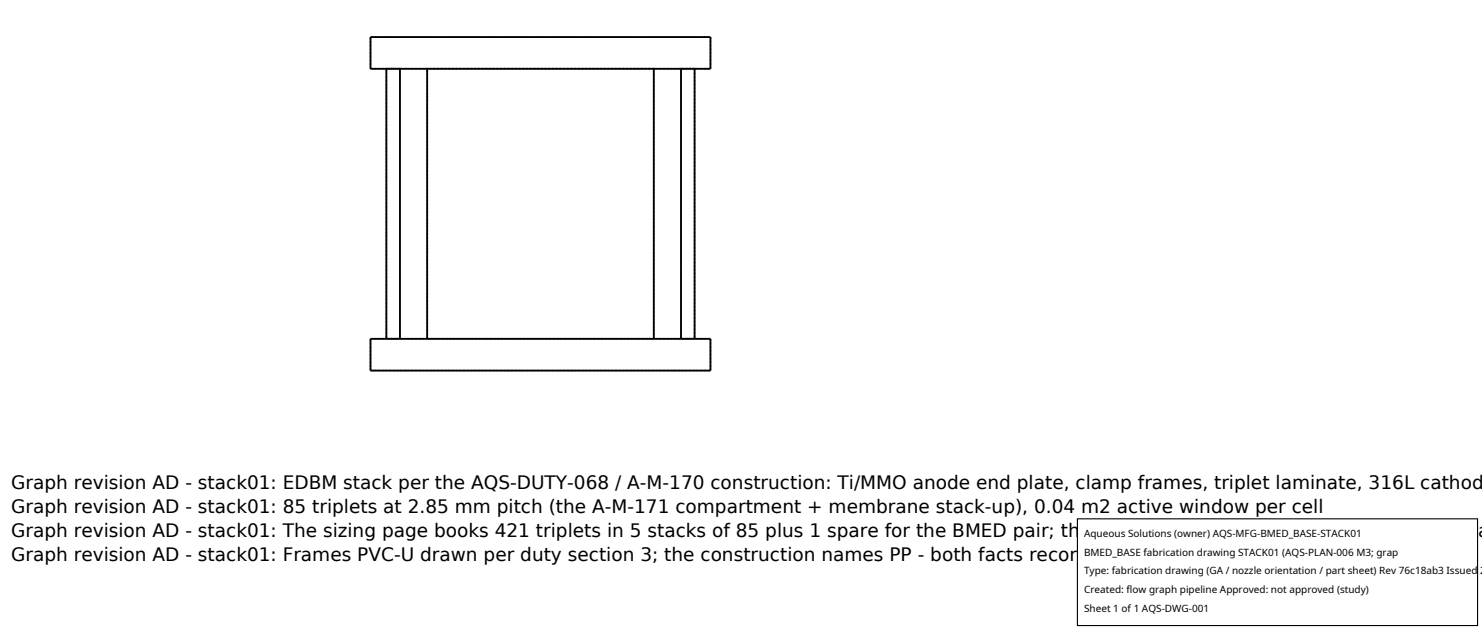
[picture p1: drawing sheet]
<svg xmlns="http://www.w3.org/2000/svg" width="212mm" height="90mm" viewBox="0 0 212 90" stroke-linecap="round" stroke-linejoin="round" font-family="sans-serif">
<defs><g id="words">
<g font-size="2.6">
<text x="1.6" y="69.8">Graph revision AD - stack01: EDBM stack per the AQS-DUTY-068 / A-M-170 construction: Ti/MMO anode end plate, clamp frames, triplet laminate, 316L cathod</text>
<text x="1.6" y="73.3">Graph revision AD - stack01: 85 triplets at 2.85 mm pitch (the A-M-171 compartment + membrane stack-up), 0.04 m2 active window per cell</text>
<text x="1.6" y="76.7">Graph revision AD - stack01: The sizing page books 421 triplets in 5 stacks of 85 plus 1 spare for the BMED pair; the node books no per-unit count - representa</text>
<text x="1.6" y="80.2">Graph revision AD - stack01: Frames PVC-U drawn per duty section 3; the construction names PP - both facts recorded (hold, W12)</text>
</g>
<g font-size="1.4">
<text x="154.8" y="76.6">Aqueous Solutions (owner) AQS-MFG-BMED_BASE-STACK01</text>
<text x="154.8" y="79.3">BMED_BASE fabrication drawing STACK01 (AQS-PLAN-006 M3; grap</text>
<text x="154.8" y="82">Type: fabrication drawing (GA / nozzle orientation / part sheet) Rev 76c18ab3 Issued 2</text>
<text x="154.8" y="84.7">Created: flow graph pipeline Approved: not approved (study)</text>
<text x="154.8" y="87.4">Sheet 1 of 1 AQS-DWG-001</text>
</g>
</g></defs>
<g fill="none" stroke="#a0a0a0" stroke-width=".26" stroke-dasharray=".3 .3" stroke-linecap="butt">
<path d="M52.9 9.8h48.6M52.9 9.8v-4.5M52.9 5.3h48.6M55.2 9.8h1.9M55.2 9.8v38.6M56.2 9.8h-1M57.1 9.8h-.9M57.1 9.8v38.6M93.4 9.8h-32.4M97.3 9.8h1.9M97.3 9.8v38.6M98.2 9.8h-.9"/>
<path d="M99.2 9.8h-1M99.2 9.8v38.6M101.5 5.3v4.5M52.9 52.9h48.6M52.9 52.9v-4.5M52.9 48.4h48.6M55.2 48.4h1.9M56.2 48.4h-1M57.1 48.4h-.9M61 48.4h32.4M61 48.4v-38.6M93.4 48.4v-38.6"/>
<path d="M97.3 48.4h1.9M98.2 48.4h-.9M99.2 48.4h-1M101.5 48.4v4.5"/>
</g>
<path d="M52.9 5.3h48.6v4.5h-48.6zM55.2 9.8v38.6M57.1 9.8v38.6M61 9.8v38.6M93.4 9.8v38.6M97.3 9.8v38.6M99.2 9.8v38.6M52.9 48.4h48.6v4.5h-48.6z" fill="none" stroke="#000" stroke-width=".26"/>
<path d="M153.9 74.1h57.1v15.2h-57.1z" fill="#fff" stroke="#000" stroke-width=".16"/>
<use href="#words"/>
</svg>
